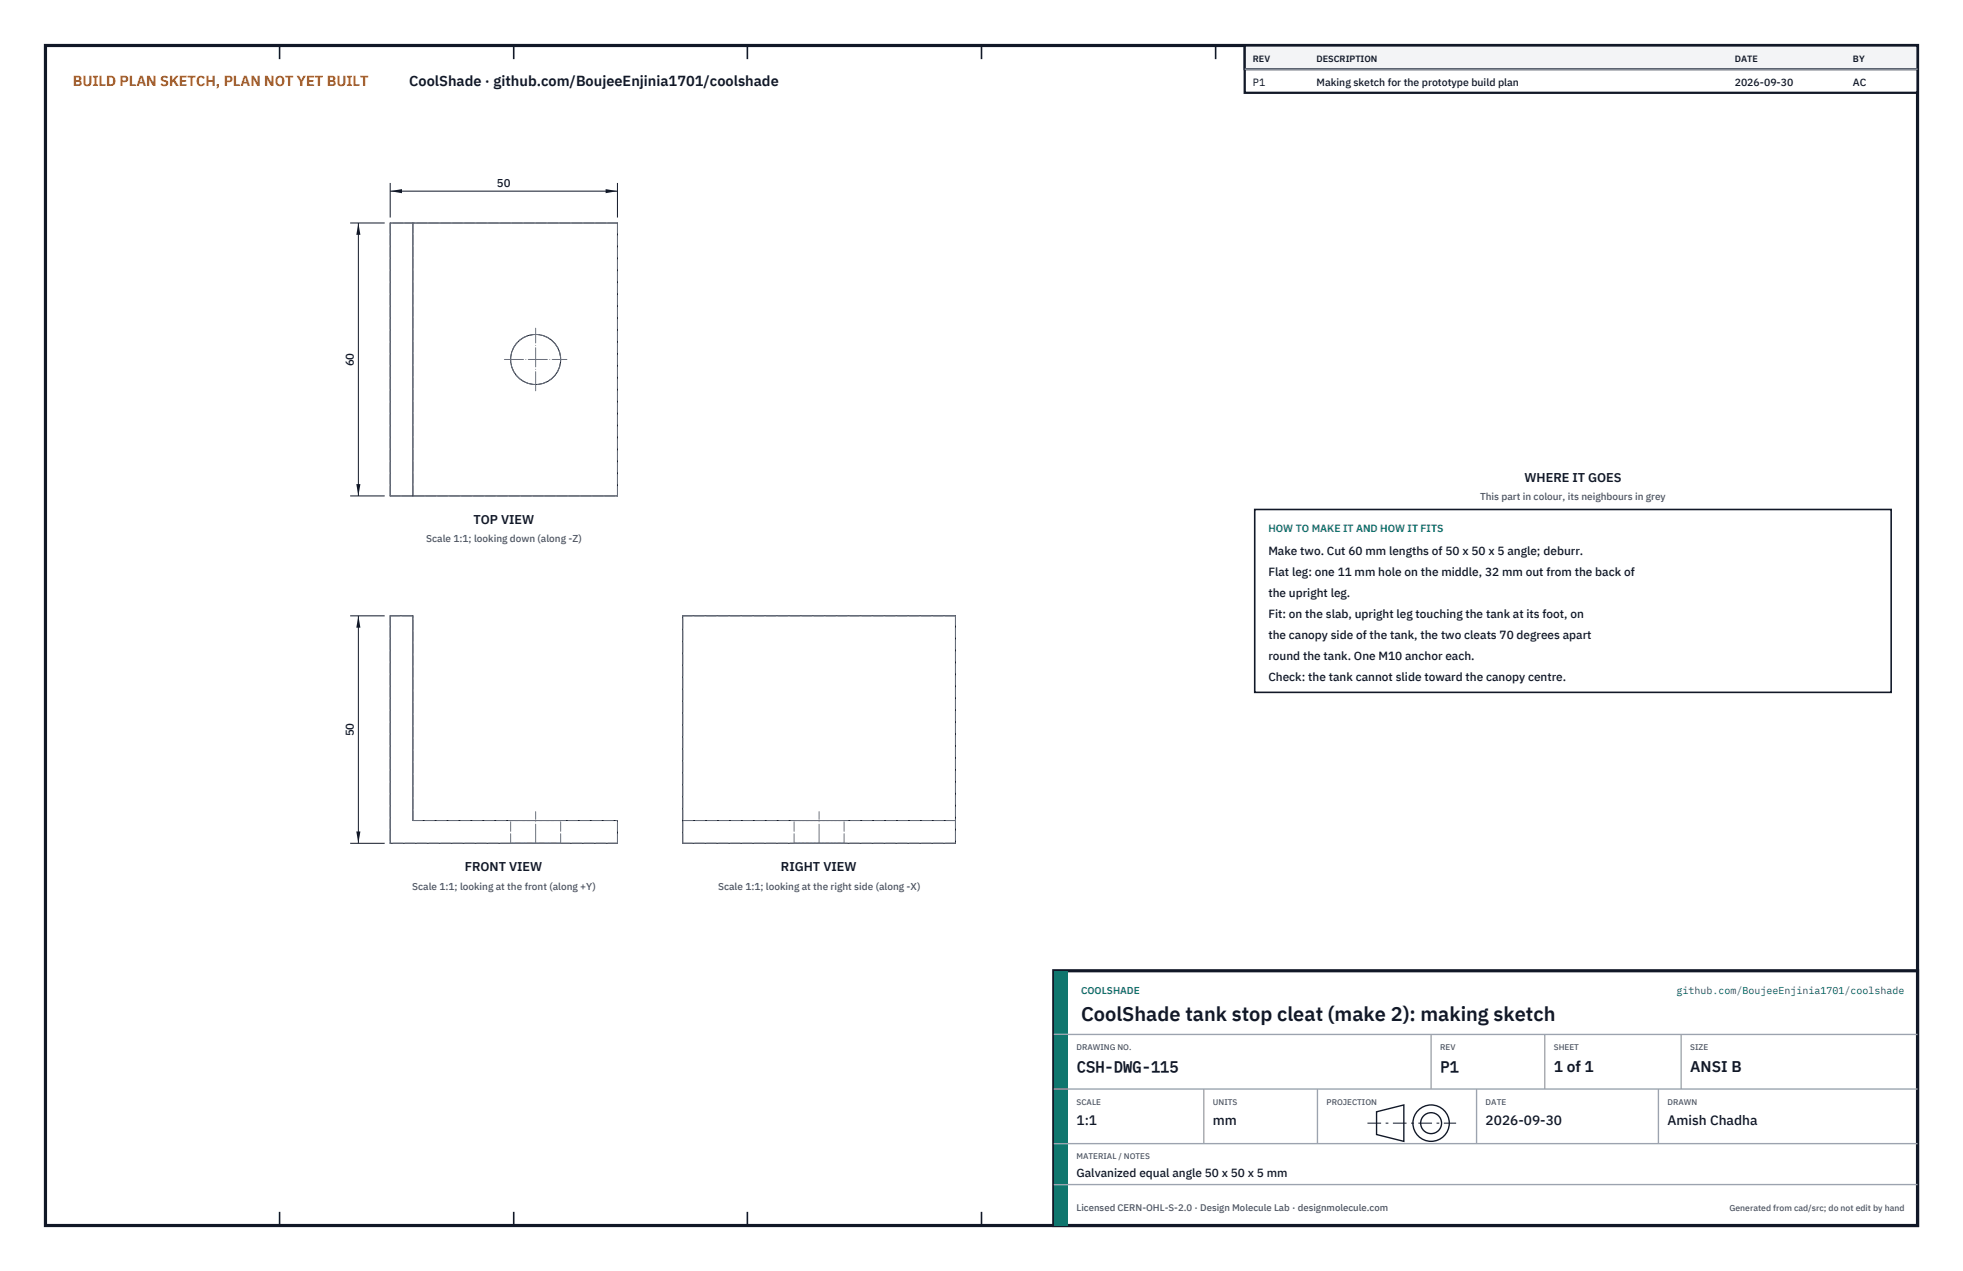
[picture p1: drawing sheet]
<svg xmlns="http://www.w3.org/2000/svg" width="432mm" height="279mm" viewBox="0 0 432 279" stroke-linecap="round" stroke-linejoin="round" font-family="sans-serif">
<defs><g id="words">
<text font-size="4.4" fill="#111827" x="237.8" y="224.4">CoolShade tank stop cleat (make 2): making sketch</text>
<g font-size="3.4" fill="#111827">
<text x="236.8" y="235.6">CSH-DWG-115</text>
<text x="316.8" y="235.6">P1</text>
<text x="341.8" y="235.6">1 of 1</text>
<text x="371.8" y="235.6">ANSI B</text>
</g>
<text font-size="3.2" fill="#b45309" x="16" y="19">BUILD PLAN SKETCH, PLAN NOT YET BUILT</text>
<text font-size="3.2" fill="#111827" x="90" y="19">CoolShade · github.com/BoujeeEnjinia1701/coolshade</text>
<g font-size="3" fill="#111827">
<text x="236.8" y="247.2">1:1</text>
<text x="266.8" y="247.2">mm</text>
<text x="326.8" y="247.2">2026-09-30</text>
<text x="366.8" y="247.2">Amish Chadha</text>
</g>
<g font-size="2.8" fill="#111827">
<text x="335.3" y="106">WHERE IT GOES</text>
<text x="104.1" y="115.2">TOP VIEW</text>
<text x="102.2" y="191.6">FRONT VIEW</text>
<text x="171.8" y="191.6">RIGHT VIEW</text>
</g>
<g font-size="2.6" fill="#111827">
<text x="279" y="122">Make two. Cut 60 mm lengths of 50 x 50 x 5 angle; deburr.</text>
<text x="279" y="126.6">Flat leg: one 11 mm hole on the middle, 32 mm out from the back of</text>
<text x="279" y="131.2">the upright leg.</text>
<text x="279" y="135.8">Fit: on the slab, upright leg touching the tank at its foot, on</text>
<text x="279" y="140.4">the canopy side of the tank, the two cleats 70 degrees apart</text>
<text x="279" y="145">round the tank. One M10 anchor each.</text>
<text x="279" y="149.6">Check: the tank cannot slide toward the canopy centre.</text>
<text x="236.8" y="258.8">Galvanized equal angle 50 x 50 x 5 mm</text>
</g>
<g font-size="2.5" fill="#111827">
<text x="109.3" y="41">50</text>
<text x="77.8" y="80.5" transform="rotate(-90 77.8 80.5)">60</text>
<text x="77.8" y="161.9" transform="rotate(-90 77.8 161.9)">50</text>
</g>
<g font-size="2.3" fill="#111827">
<text x="275.6" y="18.8">P1</text>
<text x="289.6" y="18.8">Making sketch for the prototype build plan</text>
<text x="381.6" y="18.8">2026-09-30</text>
<text x="407.6" y="18.8">AC</text>
</g>
<text font-size="2.3" fill="#0f766e" x="279" y="117">HOW TO MAKE IT AND HOW IT FITS</text>
<g font-size="2.2" fill="#4b5563">
<text x="325.6" y="110">This part in colour, its neighbours in grey</text>
<text x="93.7" y="119.2">Scale 1:1; looking down (along -Z)</text>
<text x="90.7" y="195.6">Scale 1:1; looking at the front (along +Y)</text>
<text x="158" y="195.6">Scale 1:1; looking at the right side (along -X)</text>
</g>
<g font-size="2.2" fill="#0f766e">
<text x="237.8" y="218.4">COOLSHADE</text>
<text x="368.8" y="218.4">github.com/BoujeeEnjinia1701/coolshade</text>
</g>
<text font-size="2.1" fill="#4b5563" x="236.8" y="266.2">Licensed CERN-OHL-S-2.0 · Design Molecule Lab · designmolecule.com</text>
<g font-size="2" fill="#111827">
<text x="275.6" y="13.6">REV</text>
<text x="289.6" y="13.6">DESCRIPTION</text>
<text x="381.6" y="13.6">DATE</text>
<text x="407.6" y="13.6">BY</text>
</g>
<text font-size="1.9" fill="#4b5563" x="380.4" y="266.2">Generated from cad/src; do not edit by hand</text>
<g font-size="1.8" fill="#4b5563">
<text x="236.8" y="230.8">DRAWING NO.</text>
<text x="316.8" y="230.8">REV</text>
<text x="341.8" y="230.8">SHEET</text>
<text x="371.8" y="230.8">SIZE</text>
<text x="236.8" y="242.8">SCALE</text>
<text x="266.8" y="242.8">UNITS</text>
<text x="291.8" y="242.8">PROJECTION</text>
<text x="326.8" y="242.8">DATE</text>
<text x="366.8" y="242.8">DRAWN</text>
<text x="236.8" y="254.8">MATERIAL / NOTES</text>
</g>
</g></defs>
<path d="M10 10h411.8v259.4h-411.8z" fill="none" stroke="#111827" stroke-width=".7" stroke-linecap="butt"/>
<g fill="none" stroke="#111827" stroke-width=".35">
<path d="M61.5 10v3M113 10v3M164.4 10v3M215.9 10v3M267.4 10v3M318.9 10v3M370.3 10v3M61.5 266.4v3M113 266.4v3M164.4 266.4v3M215.9 266.4v3M267.4 266.4v3"/>
<path d="M318.9 266.4v3M370.3 266.4v3"/>
</g>
<g fill="none" stroke="#111727" stroke-width=".22">
<path d="M85.8 49h50v60h-50zM90.8 49v60M85.8 135.4h5v45h45v5h-50zM150.2 135.4h60v50h-60zM150.2 180.4h60"/>
<circle cx="117.8" cy="79" r="5.5"/>
</g>
<g fill="none" stroke="#6a7180" stroke-width=".22" stroke-dasharray="2.1 .5">
<path d="M90.8 49v60M135.8 49h-50M85.8 109v-60M85.8 109h50M135.8 109v-60M85.8 135.4v50M85.8 135.4h5M150.2 135.4h60M210.2 135.4v50M90.8 180.4v-45M90.8 180.4h45M112.3 185.4h11"/>
<path d="M112.3 180.4h11M112.3 185.4v-5M123.3 185.4h-11M123.3 180.4h-11M123.3 185.4v-5M135.8 185.4h-50M135.8 185.4v-5M150.2 185.4v-50M150.2 185.4h60M174.7 185.4h5.5M174.7 180.4h5.5M174.7 185.4v-5"/>
<path d="M180.2 185.4h5.5M180.2 180.4h5.5M185.7 185.4h-11M185.7 180.4h-11M185.7 185.4v-5M210.2 180.4h-60"/>
<circle cx="117.8" cy="79" r="5.5"/>
</g>
<path d="M110.9 79h13.8M117.8 85.9v-13.8M117.8 185.4v-7M180.2 185.4v-7" fill="none" stroke="#6a7180" stroke-width=".22" stroke-dasharray="4.2 .5 0 .5"/>
<path d="M85.8 40.2v7.6M85.8 42h50M135.8 40.2v7.6" fill="none" stroke="#111827" stroke-width=".22"/>
<path d="M85.8 42l2.6-.4v.9zM133.2 41.6v.9l2.6-.5z" fill="#111827"/>
<path d="M77 49h7.6M78.8 49v60M77 109h7.6" fill="none" stroke="#111827" stroke-width=".22"/>
<path d="M78.8 49l-.4 2.6h.9zM78.4 106.4h.9l-.5 2.6z" fill="#111827"/>
<path d="M77 135.4h7.6M78.8 135.4v50M77 185.4h7.6" fill="none" stroke="#111827" stroke-width=".22"/>
<path d="M78.8 135.4l-.4 2.6h.9zM78.4 182.8h.9l-.5 2.6z" fill="#111827"/>
<path d="M276 112h140v40.2h-140z" fill="#fff" stroke="#111827" stroke-width=".35"/>
<path d="M273.8 10h148v10.4h-148z" fill="#fff" stroke="#111827" stroke-width=".5"/>
<path d="M273.8 10h148v5.2h-148z" fill="#f3f4f6" stroke="#111827" stroke-width=".5"/>
<path d="M273.8 15.2h148" fill="none" stroke="#9ca3af" stroke-width=".3"/>
<path d="M231.8 213.4h190v56h-190z" fill="#fff" stroke="#111827" stroke-width=".7" stroke-linecap="butt"/>
<path d="M231.8 213.4h3v56h-3z" fill="#0f766e"/>
<path d="M231.8 227.4h190M231.8 239.4h190M264.8 239.4v12M289.8 239.4v12M314.8 227.4v12M324.8 239.4v12M339.8 227.4v12M364.8 239.4v12M369.8 227.4v12M231.8 251.4h190M231.8 260.4h190" fill="none" stroke="#9ca3af" stroke-width=".3"/>
<g fill="none" stroke="#111827" stroke-width=".3">
<path d="M302.8 244.4l6-1.5v8l-6-1.5z"/>
<circle cx="314.8" cy="246.9" r="4"/>
<circle cx="314.8" cy="246.9" r="2.3"/>
</g>
<path d="M300.8 246.9h19.5" fill="none" stroke="#111827" stroke-width=".22" stroke-dasharray="3 1 .6 1" stroke-linecap="butt"/>
<use href="#words"/>
</svg>
